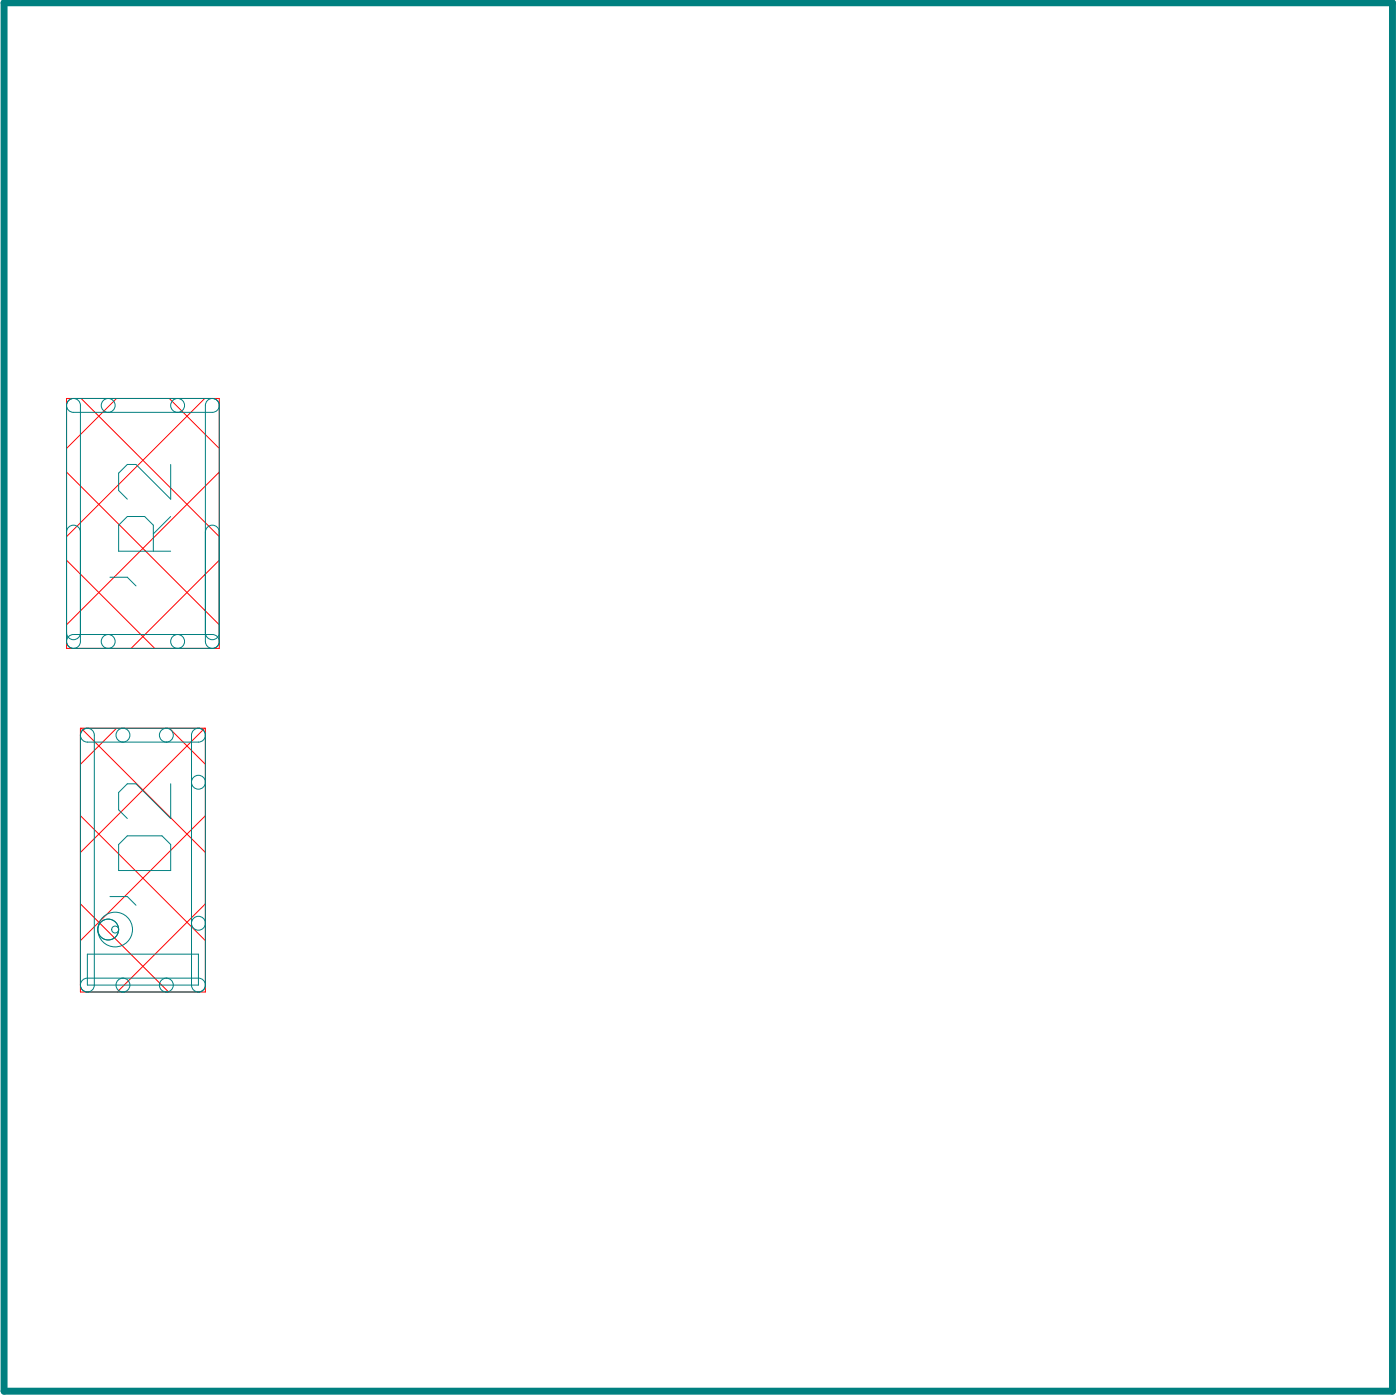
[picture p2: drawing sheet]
<svg xmlns="http://www.w3.org/2000/svg" width="67mm" height="67mm" viewBox="0 0 67 67" stroke-linecap="round" stroke-linejoin="round" font-family="sans-serif">
<g fill="none" stroke="#f00" stroke-width=".05">
<path d="M3.2 19.1h7.3v11.9h-7.3zM3.9 19.1l6.6 6.6M5.6 19.1l-2.4 2.4M8.1 19.1l2.4 2.4M9.8 19.1l-6.6 6.6M3.2 26.8l4.2 4.2M3.2 22.6l7.3 7.3M3.9 34.9h5.9v12.6h-5.9zM3.9 39.1l5.9 5.9M3.9 34.9l5.9 5.9M5.6 34.9l-1.7 1.7M8.1 34.9l1.7 1.7"/>
<path d="M9.8 34.9l-5.9 5.9M9.8 39.1l-5.9 5.9M10.5 26.8l-4.2 4.2M10.5 22.6l-7.3 7.3M3.9 43.3l4.2 4.2M9.8 43.3l-4.2 4.2"/>
</g>
<g fill="none" stroke="#008080" stroke-width=".05">
<path d="M3.2 19.2l.3-.1h6.7a.33 .33 0 0 1 .3 .3 .33 .33 0 0 1-.3 .3h-6.7a.33 .33 0 0 1-.3-.5zM3.2 19.2a.33 .33 0 0 1 .4-.1 .33 .33 0 0 1 .3 .3v11.3a.33 .33 0 0 1-.4 .3 .33 .33 0 0 1-.3-.3zM9.9 19.2a.33 .33 0 0 1 .4-.1 .33 .33 0 0 1 .2 .3v11.3a.33 .33 0 0 1-.3 .3 .33 .33 0 0 1-.4-.3zM3.2 30.3a.33 .33 0 0 0 .3 .3 .33 .33 0 0 0 .4-.3M3.2 25.5a.33 .33 0 0 1 .3-.4 .33 .33 0 0 1 .4 .4M3.4 30.4h6.8a.33 .33 0 0 1 .3 .3 .33 .33 0 0 1-.3 .3h-6.7a.33 .33 0 0 1-.3-.2 .33 .33 0 0 1 .2-.4zM3.9 35l.3-.1h5.3a.33 .33 0 0 1 .3 .3 .33 .33 0 0 1-.3 .3h-5.3a.33 .33 0 0 1-.3-.5zM3.9 35a.33 .33 0 0 1 .4-.1 .33 .33 0 0 1 .2 .3v12a.33 .33 0 0 1-.3 .3 .33 .33 0 0 1-.3-.3zM5.3 27.6h.8l.4 .5M7.3 26.4v-1.3l-.4-.4h-.8l-.4 .4v1.3h2.5M8.2 22.2v1.7l-1.7-1.7h-.4l-.4 .5v.8l.4 .4M8.2 37.5v1.7l-1.7-1.7h-.4l-.4 .4v.9l.4 .4"/>
<path d="M8.2 24.7l-.9 .9M9.3 34.9a.33 .33 0 0 1 .5 .3v12a.33 .33 0 0 1-.3 .3 .33 .33 0 0 1-.3-.3v-12zM9.8 30.3a.33 .33 0 0 0 .4 .3 .33 .33 0 0 0 .3-.3M9.8 25.5a.33 .33 0 0 1 .4-.4 .33 .33 0 0 1 .3 .4M3.9 47l.3-.2h5.3a.33 .33 0 0 1 .3 .4 .33 .33 0 0 1-.3 .3h-5.3a.33 .33 0 0 1-.3-.5zM4.2 45.7h5.3v1.5h-5.3zM5.3 42.9h.8l.4 .4M5.7 40.4l.4-.4h1.7l.4 .4v1.3h-2.5z"/>
<circle cx="5.2" cy="19.4" r=".33"/>
<circle cx="8.5" cy="19.4" r=".33"/>
<circle cx="5.2" cy="30.7" r=".33"/>
<circle cx="5.9" cy="35.2" r=".33"/>
<circle cx="8" cy="35.2" r=".33"/>
<circle cx="8.5" cy="30.7" r=".33"/>
<circle cx="9.5" cy="37.5" r=".33"/>
<circle cx="5.2" cy="44.5" r=".5"/>
<circle cx="5.5" cy="44.5" r=".83"/>
<circle cx="5.5" cy="44.5" r=".17"/>
<circle cx="5.9" cy="47.2" r=".33"/>
<circle cx="8" cy="47.2" r=".33"/>
<circle cx="9.5" cy="44.2" r=".33"/>
</g>
<path d="M.2 .1h66.5v66.5h-66.5z" fill="none" stroke="#008080" stroke-width=".33"/>
</svg>
